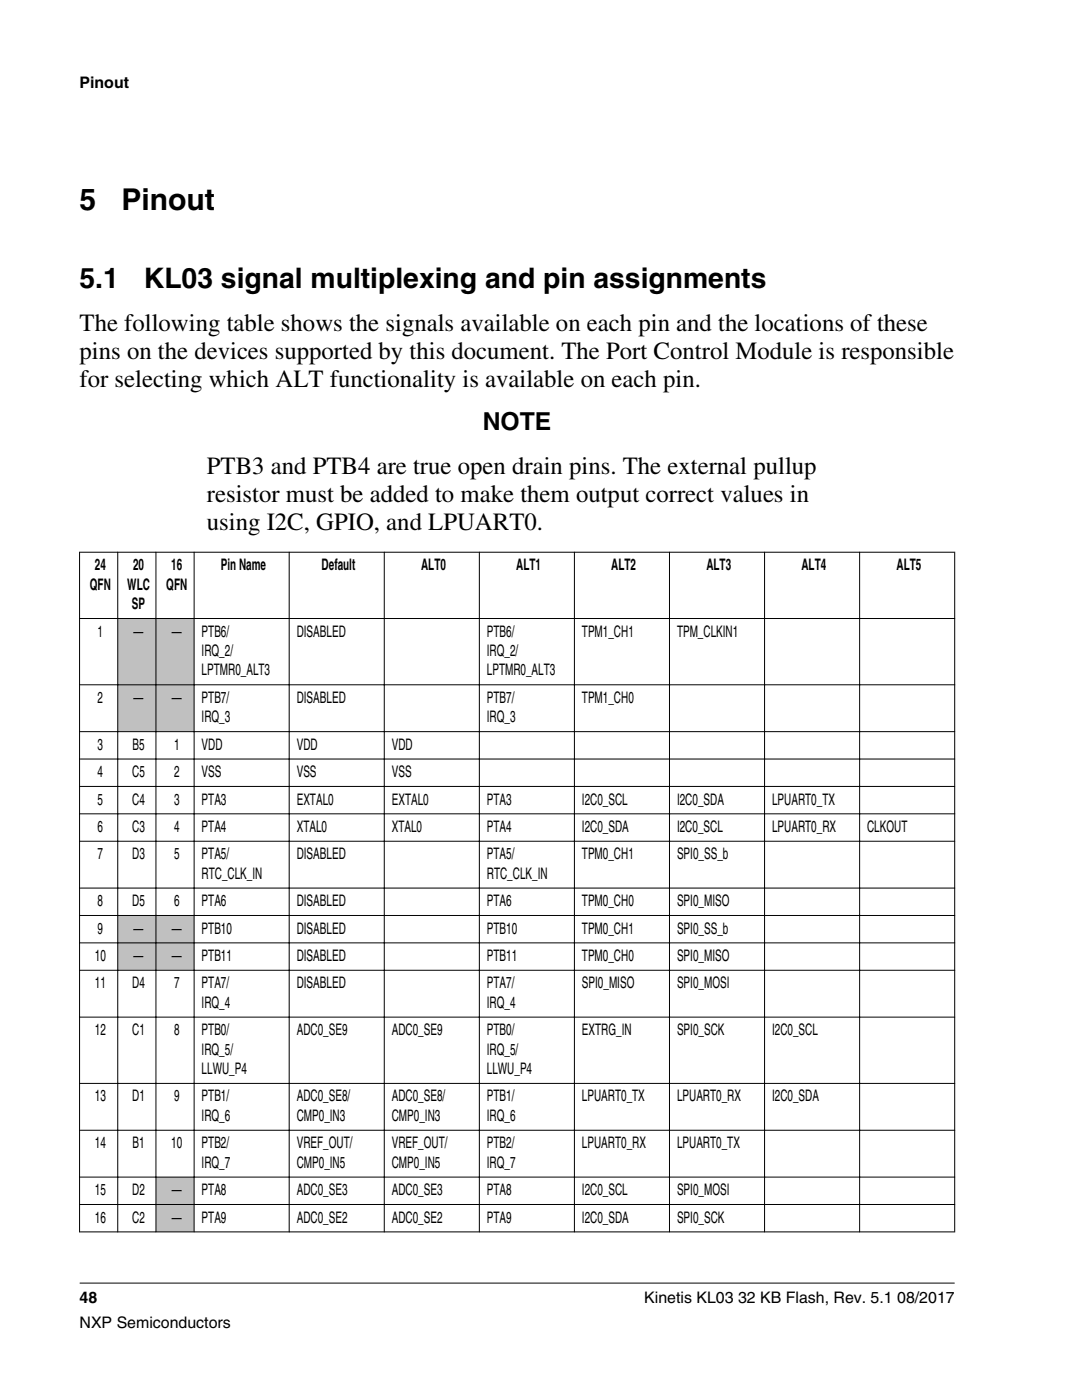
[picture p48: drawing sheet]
<svg xmlns="http://www.w3.org/2000/svg" width="216mm" height="279mm" viewBox="0 0 216 279" stroke-linecap="round" stroke-linejoin="round" font-family="sans-serif">
<defs><g id="words">
<g font-size="6">
<text x="15.9" y="42">5</text>
<text x="24.2" y="42">Pinout</text>
</g>
<g font-size="5.6">
<text x="15.9" y="57.6">5.1</text>
<text x="28.7" y="57.6">KL03 signal multiplexing and pin assignments</text>
</g>
<g font-size="4.9">
<text x="15.9" y="66">The following table shows the signals available on each pin and the locations of these</text>
<text x="15.9" y="71.7">pins on the devices supported by this document. The Port Control Module is responsible</text>
<text x="15.9" y="77.3">for selecting which ALT functionality is available on each pin.</text>
<text x="96.3" y="85.9">NOTE</text>
<text x="41.3" y="94.5">PTB3 and PTB4 are true open drain pins. The external pullup</text>
<text x="41.3" y="100.2">resistor must be added to make them output correct values in</text>
<text x="41.3" y="105.8">using I2C, GPIO, and LPUART0.</text>
</g>
<g font-size="3.2">
<text x="15.9" y="17.5">Pinout</text>
<text x="18.9" y="113.8">24</text>
<text x="26.6" y="113.8">20</text>
<text x="34.2" y="113.8">16</text>
<text x="44.1" y="113.8">Pin Name</text>
<text x="64.2" y="113.8">Default</text>
<text x="84" y="113.8">ALT0</text>
<text x="103" y="113.8">ALT1</text>
<text x="122" y="113.8">ALT2</text>
<text x="140.9" y="113.8">ALT3</text>
<text x="159.9" y="113.8">ALT4</text>
<text x="178.9" y="113.8">ALT5</text>
<text x="17.9" y="117.7">QFN</text>
<text x="25.4" y="117.7">WLC</text>
<text x="33.2" y="117.7">QFN</text>
<text x="26.3" y="121.6">SP</text>
<text x="19.5" y="127">1</text>
<text x="26.7" y="127">—</text>
<text x="34.3" y="127">—</text>
<text x="40.2" y="127">PTB6/</text>
<text x="40.2" y="130.9">IRQ_2/</text>
<text x="59.2" y="127">DISABLED</text>
<text x="97.1" y="127">PTB6/</text>
<text x="97.1" y="130.9">IRQ_2/</text>
<text x="116.1" y="127">TPM1_CH1</text>
<text x="135.1" y="127">TPM_CLKIN1</text>
<text x="40.2" y="134.8">LPTMR0_ALT3</text>
<text x="97.1" y="134.8">LPTMR0_ALT3</text>
<text x="19.5" y="140.3">2</text>
<text x="26.7" y="140.3">—</text>
<text x="34.3" y="140.3">—</text>
<text x="40.2" y="140.3">PTB7/</text>
<text x="59.2" y="140.3">DISABLED</text>
<text x="97.1" y="140.3">PTB7/</text>
<text x="116.1" y="140.3">TPM1_CH0</text>
<text x="19.5" y="149.6">3</text>
<text x="26.4" y="149.6">B5</text>
<text x="34.7" y="149.6">1</text>
<text x="40.2" y="144.2">IRQ_3</text>
<text x="40.2" y="149.6">VDD</text>
<text x="59.2" y="149.6">VDD</text>
<text x="78.2" y="149.6">VDD</text>
<text x="97.1" y="144.2">IRQ_3</text>
<text x="19.5" y="155.1">4</text>
<text x="26.4" y="155.1">C5</text>
<text x="34.7" y="155.1">2</text>
<text x="40.2" y="155.1">VSS</text>
<text x="59.2" y="155.1">VSS</text>
<text x="78.2" y="155.1">VSS</text>
<text x="19.5" y="160.6">5</text>
<text x="26.4" y="160.6">C4</text>
<text x="34.7" y="160.6">3</text>
<text x="40.2" y="160.6">PTA3</text>
<text x="59.2" y="160.6">EXTAL0</text>
<text x="78.2" y="160.6">EXTAL0</text>
<text x="97.1" y="160.6">PTA3</text>
<text x="116.1" y="160.6">I2C0_SCL</text>
<text x="135.1" y="160.6">I2C0_SDA</text>
<text x="154.1" y="160.6">LPUART0_TX</text>
<text x="19.5" y="166">6</text>
<text x="26.4" y="166">C3</text>
<text x="34.7" y="166">4</text>
<text x="40.2" y="166">PTA4</text>
<text x="59.2" y="166">XTAL0</text>
<text x="78.2" y="166">XTAL0</text>
<text x="97.1" y="166">PTA4</text>
<text x="116.1" y="166">I2C0_SDA</text>
<text x="135.1" y="166">I2C0_SCL</text>
<text x="154.1" y="166">LPUART0_RX</text>
<text x="173" y="166">CLKOUT</text>
<text x="19.5" y="171.5">7</text>
<text x="26.4" y="171.5">D3</text>
<text x="34.7" y="171.5">5</text>
<text x="40.2" y="171.5">PTA5/</text>
<text x="59.2" y="171.5">DISABLED</text>
<text x="97.1" y="171.5">PTA5/</text>
<text x="116.1" y="171.5">TPM0_CH1</text>
<text x="135.1" y="171.5">SPI0_SS_b</text>
<text x="40.2" y="175.4">RTC_CLK_IN</text>
<text x="97.1" y="175.4">RTC_CLK_IN</text>
<text x="19.5" y="180.8">8</text>
<text x="26.4" y="180.8">D5</text>
<text x="34.7" y="180.8">6</text>
<text x="40.2" y="180.8">PTA6</text>
<text x="59.2" y="180.8">DISABLED</text>
<text x="97.1" y="180.8">PTA6</text>
<text x="116.1" y="180.8">TPM0_CH0</text>
<text x="135.1" y="180.8">SPI0_MISO</text>
<text x="18.9" y="191.8">10</text>
<text x="19.5" y="186.3">9</text>
<text x="26.7" y="186.3">—</text>
<text x="26.7" y="191.8">—</text>
<text x="34.3" y="186.3">—</text>
<text x="34.3" y="191.8">—</text>
<text x="40.2" y="186.3">PTB10</text>
<text x="40.2" y="191.8">PTB11</text>
<text x="59.2" y="186.3">DISABLED</text>
<text x="59.2" y="191.8">DISABLED</text>
<text x="97.1" y="186.3">PTB10</text>
<text x="97.1" y="191.8">PTB11</text>
<text x="116.1" y="186.3">TPM0_CH1</text>
<text x="116.1" y="191.8">TPM0_CH0</text>
<text x="135.1" y="186.3">SPI0_SS_b</text>
<text x="135.1" y="191.8">SPI0_MISO</text>
<text x="18.9" y="197.2">11</text>
<text x="26.4" y="197.2">D4</text>
<text x="34.7" y="197.2">7</text>
<text x="40.2" y="197.2">PTA7/</text>
<text x="59.2" y="197.2">DISABLED</text>
<text x="97.1" y="197.2">PTA7/</text>
<text x="116.1" y="197.2">SPI0_MISO</text>
<text x="135.1" y="197.2">SPI0_MOSI</text>
<text x="40.2" y="201.1">IRQ_4</text>
<text x="97.1" y="201.1">IRQ_4</text>
<text x="18.9" y="206.6">12</text>
<text x="26.4" y="206.6">C1</text>
<text x="34.7" y="206.6">8</text>
<text x="40.2" y="206.6">PTB0/</text>
<text x="59.2" y="206.6">ADC0_SE9</text>
<text x="78.2" y="206.6">ADC0_SE9</text>
<text x="97.1" y="206.6">PTB0/</text>
<text x="116.1" y="206.6">EXTRG_IN</text>
<text x="135.1" y="206.6">SPI0_SCK</text>
<text x="154.1" y="206.6">I2C0_SCL</text>
<text x="40.2" y="210.5">IRQ_5/</text>
<text x="40.2" y="214.4">LLWU_P4</text>
<text x="97.1" y="210.5">IRQ_5/</text>
<text x="97.1" y="214.4">LLWU_P4</text>
<text x="18.9" y="219.8">13</text>
<text x="26.4" y="219.8">D1</text>
<text x="34.7" y="219.8">9</text>
<text x="40.2" y="219.8">PTB1/</text>
<text x="59.2" y="219.8">ADC0_SE8/</text>
<text x="78.2" y="219.8">ADC0_SE8/</text>
<text x="97.1" y="219.8">PTB1/</text>
<text x="116.1" y="219.8">LPUART0_TX</text>
<text x="135.1" y="219.8">LPUART0_RX</text>
<text x="154.1" y="219.8">I2C0_SDA</text>
<text x="40.2" y="223.7">IRQ_6</text>
<text x="59.2" y="223.7">CMP0_IN3</text>
<text x="78.2" y="223.7">CMP0_IN3</text>
<text x="97.1" y="223.7">IRQ_6</text>
<text x="18.9" y="229.2">14</text>
<text x="26.4" y="229.2">B1</text>
<text x="34.2" y="229.2">10</text>
<text x="40.2" y="229.2">PTB2/</text>
<text x="40.2" y="233.1">IRQ_7</text>
<text x="59.2" y="229.2">VREF_OUT/</text>
<text x="59.2" y="233.1">CMP0_IN5</text>
<text x="78.2" y="229.2">VREF_OUT/</text>
<text x="78.2" y="233.1">CMP0_IN5</text>
<text x="97.1" y="229.2">PTB2/</text>
<text x="97.1" y="233.1">IRQ_7</text>
<text x="116.1" y="229.2">LPUART0_RX</text>
<text x="135.1" y="229.2">LPUART0_TX</text>
<text x="18.9" y="238.5">15</text>
<text x="26.4" y="238.5">D2</text>
<text x="34.3" y="238.5">—</text>
<text x="40.2" y="238.5">PTA8</text>
<text x="59.2" y="238.5">ADC0_SE3</text>
<text x="78.2" y="238.5">ADC0_SE3</text>
<text x="97.1" y="238.5">PTA8</text>
<text x="116.1" y="238.5">I2C0_SCL</text>
<text x="135.1" y="238.5">SPI0_MOSI</text>
<text x="18.9" y="244">16</text>
<text x="26.4" y="244">C2</text>
<text x="34.3" y="244">—</text>
<text x="40.2" y="244">PTA9</text>
<text x="59.2" y="244">ADC0_SE2</text>
<text x="78.2" y="244">ADC0_SE2</text>
<text x="97.1" y="244">PTA9</text>
<text x="116.1" y="244">I2C0_SDA</text>
<text x="135.1" y="244">SPI0_SCK</text>
<text x="15.9" y="260">48</text>
<text x="128.6" y="260">Kinetis KL03 32 KB Flash, Rev. 5.1 08/2017</text>
<text x="15.9" y="265">NXP Semiconductors</text>
</g>
</g></defs>
<g fill="#c0c0c0">
<path d="M23.6 123.5h7.4v13.1h-7.4z" fill-rule="evenodd"/>
<path d="M31.2 123.5h7.4v13.1h-7.4z" fill-rule="evenodd"/>
<path d="M23.6 136.8h7.4v9.1h-7.4z" fill-rule="evenodd"/>
<path d="M31.2 136.8h7.4v9.1h-7.4z" fill-rule="evenodd"/>
<path d="M23.6 182.8h7.4v5.3h-7.4z" fill-rule="evenodd"/>
<path d="M31.2 182.8h7.4v5.3h-7.4z" fill-rule="evenodd"/>
<path d="M23.6 188.3h7.4v5.3h-7.4z" fill-rule="evenodd"/>
<path d="M31.2 188.3h7.4v5.3h-7.4z" fill-rule="evenodd"/>
<path d="M31.2 235h7.4v5.3h-7.4z" fill-rule="evenodd"/>
<path d="M31.2 240.5h7.4v5.3h-7.4z" fill-rule="evenodd"/>
</g>
<g fill="none" stroke="#000" stroke-width=".2">
<path d="M15.8 110.2h174.8M15.9 110.1v135.8M23.5 110.1v135.8M31.1 110.1v135.8M38.7 110.1v135.8M57.7 110.1v135.8M76.7 110.1v135.8M95.6 110.1v135.8M114.6 110.1v135.8M133.6 110.1v135.8M152.6 110.1v135.8M171.5 110.1v135.8"/>
<path d="M190.5 110.1v135.8M15.8 123.4h174.8M15.8 136.7h174.8M15.8 146h174.8M15.8 151.5h174.8M15.8 157h174.8M15.8 162.4h174.8M15.8 167.9h174.8M15.8 177.2h174.8M15.8 182.7h174.8M15.8 188.2h174.8M15.8 193.6h174.8"/>
<path d="M15.8 203h174.8M15.8 216.2h174.8M15.8 225.6h174.8M15.8 234.9h174.8M15.8 240.4h174.8M15.8 245.9h174.8M15.9 256.1h174.6"/>
</g>
<use href="#words"/>
</svg>
